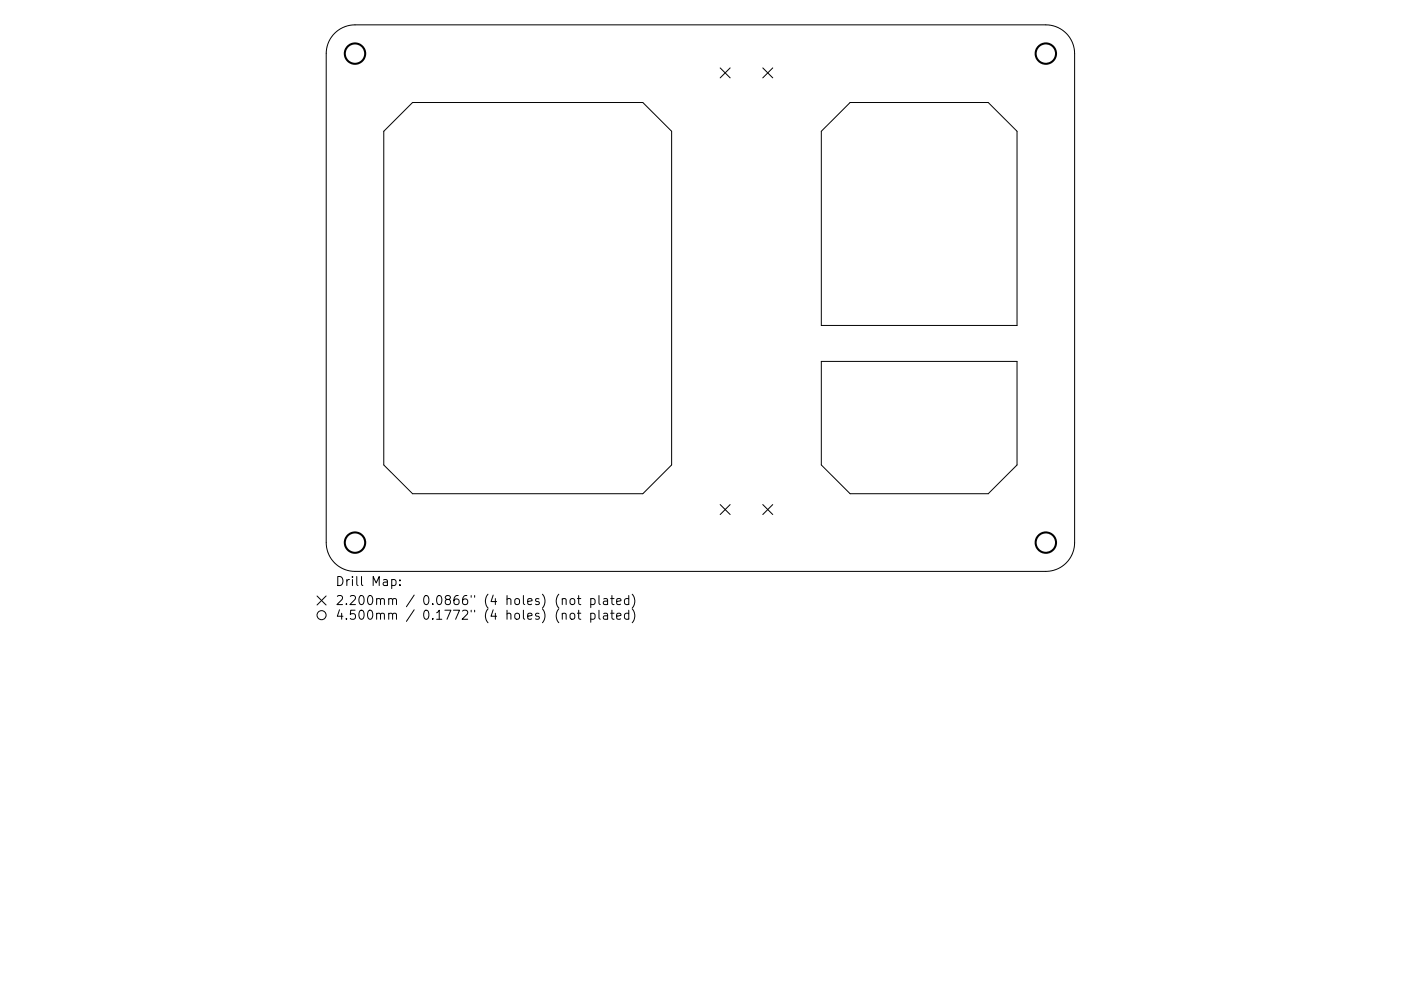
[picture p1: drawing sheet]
<svg xmlns="http://www.w3.org/2000/svg" width="297mm" height="210mm" viewBox="0 0 297 210" stroke-linecap="round" stroke-linejoin="round" font-family="sans-serif">
<defs><g id="words">
<g font-size="2.7">
<text x="71.1" y="124.3">Drill Map:</text>
<text x="71.1" y="128.4">2.200mm / 0.0866&quot; (4 holes) (not plated)</text>
<text x="71.1" y="131.5">4.500mm / 0.1772&quot; (4 holes) (not plated)</text>
</g>
</g></defs>
<g fill="none" stroke="#000" stroke-width=".21">
<path d="M71 7.1a6.1 6.1 0 0 1 4.3-1.8h146.4a6.1 6.1 0 0 1 6.1 6.1v103.7a6.1 6.1 0 0 1-6.1 6.1h-146.4a6.1 6.1 0 0 1-6.1-6.1v-103.7a6.1 6.1 0 0 1 1.8-4.3zM152.7 14.4l2.1 2.1M154.8 14.4l-2.1 2.1M161.7 14.4l2.1 2.1M163.8 14.4l-2.1 2.1M87.5 21.8h48.8l6.1 6.1v70.7l-6.1 6.2h-48.8l-6.1-6.2v-70.7zM174.1 27.9l6.1-6.1h29.3l6.1 6.1v41.1h-41.5zM174.1 76.7h41.5v21.9l-6.1 6.2h-29.3l-6.1-6.2zM152.7 107.1l2.1 2.1M154.8 107.1l-2.1 2.1M161.7 107.1l2.1 2.1M163.8 107.1l-2.1 2.1"/>
<path d="M67.2 126.4l1.9 2M69.1 126.4l-1.9 2M83.1 123h.5l.4 .3v.6l-.2 .2h-.7M84.8 124.1v.1M84.8 123v.2M119.2 127.2l.3-.2 .4 .1 .1 1.2M119.2 130.3l.3-.2 .4 .1 .1 1.2M121 127.2l.2-.2 .6 .2 .1 .7-.2 .3-.5 .1-.2-.2zM121 130.3l.2-.2 .6 .2 .1 .7-.2 .3-.5 .1-.2-.2zM122.4 127h.7M122.4 130.1h.7M122.7 126.4v1.6l.1 .2 .3 .1"/>
<path d="M122.7 129.5v1.6l.1 .2 .3 .1M125.3 127.1l.5-.1 .4 .4v.5l-.2 .3h-.7M125.3 130.2l.5-.1 .4 .4v.5l-.2 .3h-.7M125.3 127v1.9M125.3 130.1v1.9M127 126.4v1.6l.3 .3M127 129.5v1.6l.3 .3M128 127.1h.7l.1 1.2M128 130.2h.7l.1 1.2M128.8 127.4l-.6 .1a.38 .38 0 0 0-.3 .4 .38 .38 0 0 0 .3 .4l.6-.1M128.8 130.6l-.6 .1a.38 .38 0 0 0-.3 .3 .38 .38 0 0 0 .3 .4l.6-.1M129.5 127h.7"/>
<path d="M129.5 130.1h.7M129.7 126.4v1.6l.1 .2 .4 .1M129.7 129.5v1.6l.1 .2 .4 .1M130.7 127.6l1-.2-.1-.3-.6-.1-.3 .3 .1 .9h.8M130.7 130.7l1-.1-.1-.4-.6-.1-.3 .3 .1 .9h.8M133.3 127.1l-.5-.1-.4 .4v.5l.2 .3h.7M133.3 130.2l-.5-.1-.4 .4v.5l.2 .3h.7M133.3 126.4v1.9M133.3 129.5v1.9M134 126.1a2.2 2.2 0 0 1 0 2.9M134 129.2a2.2 2.2 0 0 1 0 2.9"/>
<circle cx="68.2" cy="130.5" r=".96"/>
</g>
<g fill="none" stroke="#000" stroke-width=".43">
<circle cx="75.3" cy="11.4" r="2.16"/>
<circle cx="221.7" cy="11.4" r="2.16"/>
<circle cx="75.3" cy="115.1" r="2.16"/>
<circle cx="221.7" cy="115.1" r="2.16"/>
</g>
<use href="#words"/>
</svg>
